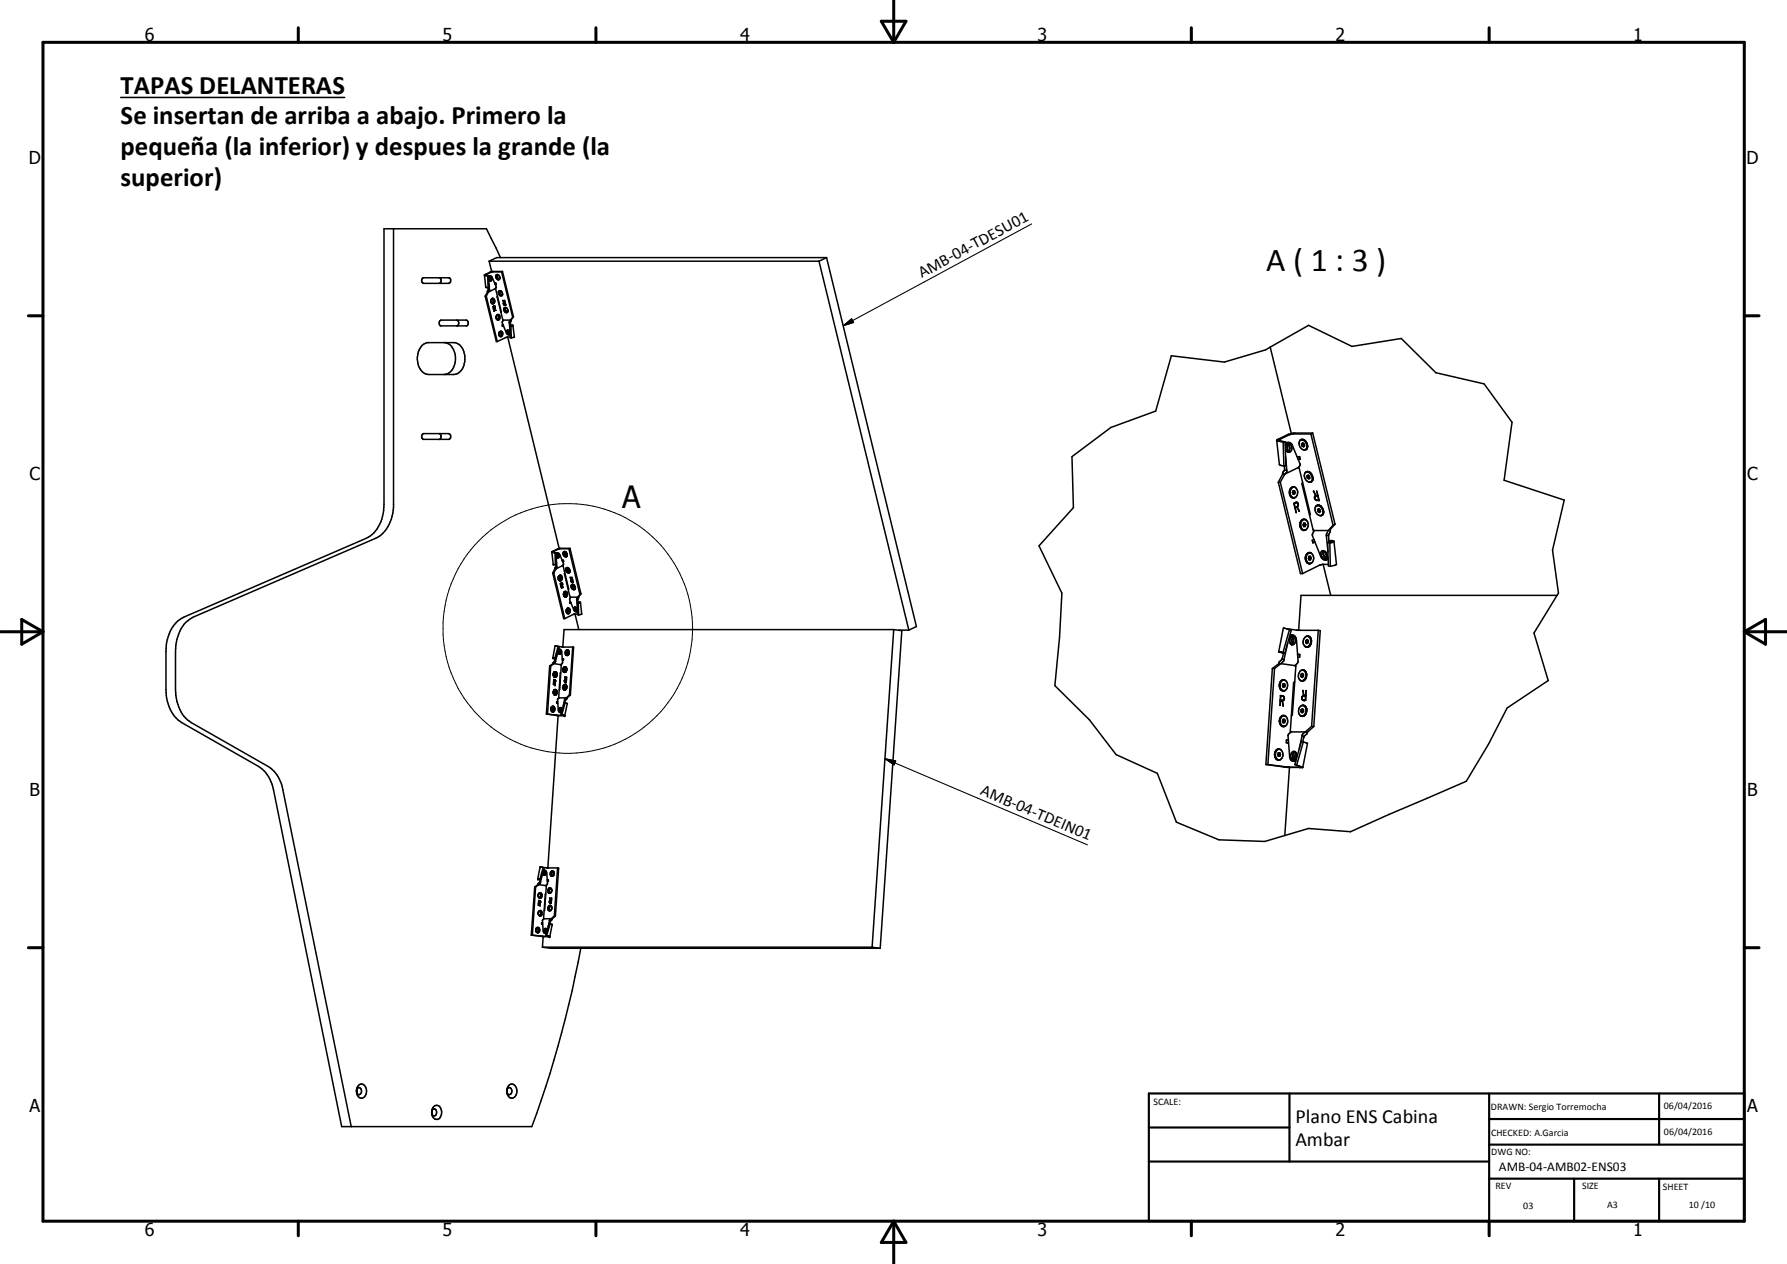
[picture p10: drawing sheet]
<svg xmlns="http://www.w3.org/2000/svg" width="420mm" height="297mm" viewBox="0 0 420 297" stroke-linecap="round" stroke-linejoin="round" font-family="sans-serif">
<defs><g id="words">
<text font-size="7.9" x="297.7" y="63.7">A ( 1 : 3 )</text>
<text font-size="7.2" x="146.2" y="119.4">A</text>
<g font-size="6.3">
<text x="28.4" y="22">TAPAS DELANTERAS</text>
<text x="28.4" y="29.2">Se insertan de arriba a abajo. Primero la</text>
<text x="28.4" y="36.4">pequeña (la inferior) y despues la grande (la</text>
<text x="28.4" y="43.6">superior)</text>
</g>
<g font-size="4.7">
<text x="304.6" y="263.9">Plano ENS Cabina</text>
<text x="304.6" y="269.3">Ambar</text>
</g>
<g font-size="4.2">
<text x="34" y="9.6">6</text>
<text x="104" y="9.6">5</text>
<text x="174" y="9.6">4</text>
<text x="244" y="9.6">3</text>
<text x="314" y="9.6">2</text>
<text x="384" y="9.6">1</text>
<text x="6.8" y="38.7">D</text>
<text x="410.6" y="38.7">D</text>
<text x="7" y="112.9">C</text>
<text x="410.8" y="112.9">C</text>
<text x="7" y="187.1">B</text>
<text x="410.8" y="187.1">B</text>
<text x="7" y="261.4">A</text>
<text x="410.8" y="261.4">A</text>
<text x="34" y="290.4">6</text>
<text x="104" y="290.4">5</text>
<text x="174" y="290.4">4</text>
<text x="244" y="290.4">3</text>
<text x="314" y="290.4">2</text>
<text x="384" y="290.4">1</text>
</g>
<g font-size="3.9">
<text x="216.7" y="65.4" transform="rotate(-28 216.7 65.4)">AMB-04-TDESU01</text>
<text x="230.3" y="186.6" transform="rotate(23 230.3 186.6)">AMB-04-TDEIN01</text>
</g>
<text font-size="3.1" x="352.4" y="275.2">AMB-04-AMB02-ENS03</text>
<g font-size="2.4">
<text x="271.2" y="259.7">SCALE:</text>
<text x="350.6" y="260.8">DRAWN: Sergio Torremocha</text>
<text x="391.2" y="260.6">06/04/2016</text>
<text x="350.6" y="267">CHECKED: A.Garcia</text>
<text x="391.2" y="266.7">06/04/2016</text>
<text x="350.6" y="271.4">DWG NO:</text>
<text x="351.6" y="279.3">REV</text>
<text x="372" y="279.4">SIZE</text>
<text x="391" y="279.6">SHEET</text>
<text x="358.1" y="284.1">03</text>
<text x="377.9" y="283.8">A3</text>
<text x="397.1" y="283.8">10 /10</text>
</g>
</g></defs>
<g fill="none" stroke="#000" stroke-width=".35">
<path d="M28.4 22.9h52.7M92.5 53.8v65.4a8.4 8.4 0 0 1-4.2 7.3l-42.9 18.5a8.4 8.4 0 0 0-4.1 8v9.1a9 9 0 0 0 3.6 7.7l18.2 10.3a7.9 7.9 0 0 1 3.4 5.4l16.1 79.3M99.3 65.4l6.3-.1 .3 .4v.5l-.4 .4h-5.9a.74 .74 0 0 1-.3-1.2zM103.4 65.3a.77 .77 0 0 1-.1 1.3M103.5 75.4l.2-.2h5.9a.77 .77 0 0 1 .2 1.4h-6.2l-.3-.4zM107.4 75.2a.77 .77 0 0 1 .1 1.4M113.9 64.6l.3 2.9M113.9 64.7l.2 .1M113.9 64.6h.1M113.9 64.6v.1M114.1 64.5h.2M114.1 64.5l-.1 .1"/>
<path d="M114.1 69.6h.2M114.1 69.6l2.6 10.7h.2M114.1 64.8l.6 .1M114.2 64.7l.7 .1M114.2 67.6h.6M114.2 67.5v.1M114.2 64.7l-.1 .1M114.3 64.5l-.1 .1M114.3 69.6l2.6 10.7M114.6 68.6l-.5 1M114.6 68.6h.2M114.7 64.9l.1 2.7"/>
<path d="M114.8 67.6v.5M114.8 68.6l-.5 1M114.8 68.1l-.2 .5M114.8 68.1h.3M114.9 64.9h.5l.3 .3 1 2.2-.3 .5M114.9 64.8l.1 2.8h-.2M114.9 64.8l-.2 .1M115 66.6l.1 1.5M115 61.4h77.6M115 61.4l.6 2.4M115.1 65.2v.7M115.1 68.1l-.3 .5"/>
<path d="M115.2 64.9l-.3 .3M115.2 65.1l.2 .2zM115.4 65.3l-.2 .7h.1M115.4 70.7v.2M115.4 70.9l.3 .3M115.4 70.7l.3-.6a.64 .64 0 0 1 .6 .7 .64 .64 0 0 1-.7 .6l-.2-.5M115.4 65.3v.5M115.8 70.3l.2 .5-.3 .4M115.8 70.3l.3 .3v.3l-.4 .3M115.8 70.3l-.3 .1-.1 .3M115.9 72.1h.1M115.9 72.1l.4-.2 .1 .2"/>
<path d="M115.9 72.1l.3 1M116 72.1l.1 .4M116 72.5h.1M116.1 72.6l.1 .5M116.1 71.9l-.1 .2M116.2 73.1h.1M116.2 72.5h.1M116.2 71.9l.2 .2M116.2 72.4h.1M116.3 72.4l-.2 .1M116.3 72.5l-.2 .1M116.3 72.5l.2 .4"/>
<path d="M116.3 72.4l.3 .5M116.3 66.6l.3-.1 .1 .4h-.3M116.4 72.4h-.1M116.4 72.1v.3M116.4 67.9h.1M116.4 67.9l-1.6 .7M116.5 67.7l1.4 5.6-.1 .1M116.5 72.9h.1M116.6 74.5l.3 .6M116.7 66.8h-.3M116.7 64.6a.73 .73 0 0 1 .8 .9l-.2 .2a.72 .72 0 0 1-.7-.4 .72 .72 0 0 1 .1-.7zM116.7 74.2l.3-.3h.3a.73 .73 0 0 1 .3 .7 .73 .73 0 0 1-.6 .6l-.3-.3-.1-.4"/>
<path d="M116.9 64.7h.4M116.9 64.7l.1 .6 .4 .2M116.9 74.1l.3 .4-.1 .4M116.9 74.1l-.3 .4M116.9 74.1l.4 .2v.2l-.1 .5M117 69.6l1.3 5.8M117 64.6a.47 .47 0 0 0-.1 .7 .47 .47 0 0 0 .6 .1v-.2M117.1 74.9l-.2 .2M117.2 75l-.3 .1M117.3 68.5v-.1a.64 .64 0 0 1 .8 .4 .64 .64 0 0 1-.3 .8l-.4-.3-.2-.6zM117.3 78.6a.49 .49 0 0 0 .6 .5 .49 .49 0 0 0 .3-.7l-.3-.5h-.4l-.2 .3v.5l.2 .3M117.5 68.5h.4"/>
<path d="M117.5 68.5l-.1 .5 .2 .2 .4 .1 .1-.3M117.5 68.5l.1 .5 .5 .3M117.6 68.4l-.1 .1M117.7 60.5l-3.3-6.7h-24.1v64.7a8.7 8.7 0 0 1-4.2 8l-42.9 18.5a7.9 7.9 0 0 0-4.1 6.6l-.1 10.5a9 9 0 0 0 3.7 7.7l18.1 10.3a8.1 8.1 0 0 1 3.5 5.4l16 79.3h44.7a256 256 0 0 0 11.6-42M117.7 78l-.4 .3M117.7 78l.3 .3v.4l-.5 .3M117.7 78a.57 .57 0 0 1-.2 1M117.9 63.9h-2.4l-1.2 .6M117.9 63.9l2.7 10.7M118.1 63.8a5.1 5.1 0 0 0-4 .7M118.1 63.8l2.6 10.7M118.1 63.8l-.2 .1"/>
<path d="M118.2 75.1l.1 .1M118.2 70.6l.3 .6zM118.3 76.3l-.2 .1v.3l.3-.1M118.3 75.2h1.7M118.3 75.2l-.2 .7 .9 2.3a.5 .5 0 0 0 .4 .5 .5 .5 0 0 0 .6-.3M118.4 76.5l-.3 .1M118.4 71.5l.1 .1M118.4 71.5l.1 .2M118.5 71.2l-.1 .3M118.5 71.2h.1M118.5 71.6l.1 .1M118.5 71.7h.4"/>
<path d="M118.6 71.2h-.2M118.7 71.2l.2 .4M118.7 71.2h-.3v.3M118.7 71.2l-.1-.6 .3 1.1M118.8 71.1l-.1 .1M118.8 72.4l-.2 .3 .2 .3 .2 .3h.3l.1-.2M118.8 72.4h.4M118.8 72.4l.1 .7 .4 .1M118.9 72.3l-.1 .1M119.3 77.9l.2 .4M119.4 79.2l12.1 49.7M119.4 77.6l-.1 .3"/>
<path d="M119.4 79.2l-2.5 1.1M119.4 79.2h.6M119.4 77.6l-.3 .2 .1 .4 .3 .3h.2l.1-.3M119.4 72.9l-.1 .5h-.5a.78 .78 0 0 1-.2-1.1h.4l.4 .6M119.4 77.6l.4 .6M119.5 78.3l.3 .1M119.6 77.7l.2 .5M119.7 75.9l.2 1.9M119.9 76.6h.5M119.9 76.6l.1 2.8h.2M119.9 76.6l.2 .1M120 75.2l-.3 .7"/>
<path d="M120 78.6l-.3 .1M120 75.7v.9M120 75.7l-.3 .2M120 76.5l.3 .1M120 76.4h.4M120.1 76.7l.1 2.7M120.2 75.1l-.2 .6M120.2 75.1l-.2 .1M120.4 76.4l.2 .1M120.4 76.4l-.2 .1M120.4 76.6l-.3 .1M120.6 74.6l-.6 .6"/>
<path d="M120.6 76.5l-.2 .1M120.6 76.5l.3 2.7M120.7 74.5l-.5 .6M120.7 74.5l-.1 .1M120.9 79.2l-.7 .2M120.9 79.2h.1M192.6 61.4l21.1 86.7M194.3 60.5l21.2 86.7-1.8 .9M194.3 60.5l-1.7 .9M194.3 60.5h-77.5l-1.8 .9M99.2 81.2l1.2-.7h6.6a3.2 3.2 0 0 1 2.3 3.1v1.4a3.2 3.2 0 0 1-2.6 3h-5.9a3.3 3.3 0 0 1-2.7-3.5 4.7 4.7 0 0 1 1.1-3.3zM104.8 80.5a4 4 0 0 1 2 5.4 2.83 2.83 0 0 1-2.4 2.1"/>
<path d="M298.7 81.6l-1.1 .6-9.7 2.9-12.5-1.5-3.7 13-10.5 3.9-9.2 6.8 .4 12-8.1 9 5.4 11.1-.6 10.3-1.1 11.4 8.1 8.1 6.3 8.1 9.7 4.4 4.5 11.5 10 4.2 10.8 .3 4.7-1.4M298.7 81.6l9-5.1 10.2 4.9 11.6-1.9 8.1 8.1 11.3 2.6 6.6 9-1.9 13.7 14.2 4.6-2.8 11.8 1.4 10.1-.3 .5M298.7 81.6l4.9 20.3M99.3 102l.3-.1h5.9l.4 .4v.6l-.3 .4h-6.1l-.4-.6zM103.3 101.9a.81 .81 0 0 1 .1 1.4M300.2 103.5l.6 5.7 1.1 .3M300.6 103.7l1.1 .2M300.6 103.2l-.4 .2 .4 .3M300.6 103.2h.4M300.6 113.3h.4M300.6 113.3l5.2 21.5h.5M301 103.2l-.2 .2 .3 .2"/>
<path d="M301 113.3l5.3 21.5M301.1 103.6l1.1 .2M301.1 103.6l-.5 .1M301.6 111.4l-1 1.9M301.6 111.4h.5M301.7 103.9l.2 5.6M302 109.5v1M302 110.5l-.4 .5v.4M302 110.5h.5M302.1 111.4l-1.1 1.9M302.2 103.8l.1 5.6-.4 .1M302.2 103.8l-.5 .1"/>
<path d="M302.2 104.7a.84 .84 0 0 1 .8-.7 .84 .84 0 0 1 .9 .6l1.8 4.5-.1 .4-.4 .4M302.3 107.4l.2 3.1M302.5 104.6l.2 .4-.2 1M302.5 110.5v.4l-.4 .5M302.8 104.4l.3 .2M302.8 104.4a.92 .92 0 0 1 .9 .5 .92 .92 0 0 1-.1 1.1l-.5 .3h-.3M302.8 104.4a1.17 1.17 0 0 0 0 1.9M302.9 106.1l-.1 .1M303 106.2l-.2 .1M303.1 104.6l.1 .5M303.1 104l-.9 .1M303.1 104.6l.2 .7-.2 .5"/>
<path d="M303.2 115.4v.6M303.2 115.9l.3 .8M303.2 105.5l-.3 .6M303.3 114.9l-.1 .7M303.4 114.9l-.2 .4M303.9 114.4l-.6 .5M303.9 114.4l.5 .1M303.9 114.5h.5M303.9 114.5l-.5 .4M304 114.5a1.42 1.42 0 0 0 .1 2.5M304.1 115.3l-.2 .4 .2 .4M304.1 115.3h.3l.2 .4"/>
<path d="M304.1 115.3l.1 .4M304.2 115.7l-.1 .4M304.2 115.7h.4M304.2 118.4h.1M304.3 118.4l.2 .9M304.4 114.5a1.31 1.31 0 0 1 .7 1.4 1.31 1.31 0 0 1-1.2 1.1l-.5-.4-.2-.5M304.4 119.3h.1M304.5 119.3l.3 1.1M304.5 119.3l.4-.1 .6 .9M304.6 115.7l-.2 .4h-.3M304.6 118.1h.4l.2 .6-.1 .3-.6 .3M304.6 116.8l-.4 .3-.6-.2"/>
<path d="M304.7 118.1l-.4 .3M304.7 119.1v.1M304.7 118l.1 .1M305 107.4l.6-.1 .1 .6h-.4M305 119.1l-.3 .1M305 119.1l.5 1M305 119.1a.59 .59 0 0 0 .3-.6 .59 .59 0 0 0-.6-.5l-.5 .3 .5 2.1M305.2 109.9l.3 .1M305.2 109.9l-3.1 1.5M305.4 109.7l2.7 11.2-.2 .2M305.6 103.6l.2-.3a.97 .97 0 0 1 1.1 .3M305.6 103.5a1.29 1.29 0 0 1 1.5 .5 1.29 1.29 0 0 1-.1 1.6 1.3 1.3 0 0 1-1.3-.4 1.3 1.3 0 0 1-.2-1.4z"/>
<path d="M305.7 107.7l-.5 .2M306 104.3l.4-.2 .1 .5M306 104.3l.1 .5M306 104.3l.3-.2 .3 .2 .1 .5M306.1 104.8l.4 .2 .2-.2M306.1 103.3l-.3 .1M306.3 113.4l-.2 .3 2.8 11.3M306.4 103.3l.6 .4 .4 .9M306.5 104.6l-.4 .2M306.5 104.6l.2 .2M307.1 111l.6-.1 .3 .1M307.2 111.9l.4-.2 .1 .5"/>
<path d="M307.2 111.9l.2 .5M307.2 111.9l.3-.2 .4 .2 .1 .5M307.4 112.4l.4 .2 .2-.2M307.4 104.6l.1 .3M307.4 104.6l-.1 .9-.7 .2M307.4 105.1l-.2 .4-.3 .2M307.7 112.2l-.3 .2M307.7 112.2l.3 .1M308 111a.93 .93 0 0 0-1.2 .2 .93 .93 0 0 0 .1 1.3 .95 .95 0 0 0 1.5 .5 1.41 1.41 0 0 0-1.4-2l-.1 .1M308 111a1.43 1.43 0 0 1 .2 2.3h-.4M308 111l.2 .2M308.2 102h-4.6l-2.6 1.2"/>
<path d="M308.2 102l5.2 21.4M308.6 101.8h-4.5l-1.5 .4-2 1M308.6 101.8l5.3 21.4M308.6 101.8l-.4 .2M308.7 112.6l-.5 .6M309.3 116.6l-.2 .5 .2 .3 .8 .1M309.4 116.5h.5M309.4 116.5l-.5-1.1 .5 1.1M309.4 116.5l-.1 .1M309.4 118.9a1.43 1.43 0 0 0 1.2 2.3l.2-.2M309.5 116.5l-.2 .1M309.5 118.9a1.4 1.4 0 0 1 1.3 .7 1.4 1.4 0 0 1 0 1.4"/>
<path d="M309.6 115.4h.1M309.6 115.4l.2 1.1M309.6 118.9l.6-.2 .3 .2M309.6 115.4l.6 2.2-.8-.1a.66 .66 0 0 1-.3-.9l.3-.1M309.8 119.8l.3-.2 .1 .5M309.8 119.8l.1 .4M309.8 119.8l.2-.3 .3 .3 .2 .4M309.8 116.6l.3 .9M309.9 116.6h-.6M310.1 117.5h.1M310.5 118.9l-.6-.2-.5 .3M310.5 118.9l.2 .2"/>
<path d="M310.5 118.9a1.76 1.76 0 0 1 .7 1.4M129.7 129.7v.1M129.7 129.7l.4 2.9 .5 .2M129.7 129.8h.3M129.8 129.8h.1M130 129.8l.5 .2M130 129.6h.2M130 134.7h.2M130 134.7l2.5 10.7h.3M130.2 129.6v.2M130.2 129.8l.6 .1M130.2 129.8h-.2"/>
<path d="M130.2 134.7l2.6 10.7M130.5 133.7l-.5 1M130.5 133.7h.2M130.5 130l.1 2.8M130.6 133.2l-.1 .5M130.6 132.7v.5M130.6 133.2h.3M130.7 133.7l-.5 1M130.8 129.9v2.8l-.2 .1M130.8 129.9l-.3 .1M130.8 130h.5l.3 .3 .9 2.2-.3 .4M130.8 131.7l.1 1.5"/>
<path d="M130.9 130.3l.2-.2 .4 .2v.5l-.4 .3M130.9 130.9l.2 .2M130.9 130.3v.6M130.9 130.3v.7M130.9 133.2l-.2 .5M131.1 130.3v-.1l.1 .2M131.1 130l-.3 .3M131.2 130.3l.1 .5-.2 .3M131.2 130.4l.1 .2M131.3 130.7l-.2 .3M131.3 136.1v.2M131.3 136.3v-.7l.5-.4 .2 .1 .2 .5-.2 .6"/>
<path d="M131.3 136.3l.2 .1M131.4 136.4l.3 .1 .3-.1M131.5 135.3l-.2 .1M131.5 135.3l-.2 .7 .4 .4M131.7 135.6l.2 .2M131.7 135.2l.3 .1M131.7 135.6v.5l.2-.3M131.7 135.6l.1 .2M131.7 135.2l-.2 .1M131.8 137.2l.1 .4M131.8 137.2l.2-.2 .2 .2M131.8 137.1l.2 1.1-.1-.5 .2-.2"/>
<path d="M131.8 135.8l-.1 .2M131.8 135.8h.1M131.9 137.6h.1M132 137l.2 .1M132 136.4h-.4M132 137.5h.2M132.2 131.7h.2l.1 .3h-.2M132.2 137.5l.2 .5zM132.2 137.5l-.3 .1M132.2 137.2v.3M132.2 137.3v.2M132.2 137.1l.1 .1"/>
<path d="M132.2 132.9l.2 .1M132.2 132.9l-1.5 .8M132.4 132.8l1.2 5.8M132.4 129.8l.2-.1a.7 .7 0 0 1 .6 .4 .7 .7 0 0 1-.1 .7h.1a.73 .73 0 0 1-.8-1zM132.5 131.9h-.3M132.5 139.4l.1 .7 .2 .2 .4-.1M132.5 139.9l.3 .4 .4-.1M132.6 129.7h.4M132.7 130.1l.1-.1 .1 .3M132.7 130.1v.2M132.7 130.1h.3v.2M132.7 139.1a.75 .75 0 0 0 .2 1.2"/>
<path d="M132.7 130.3l.2 .2 .1-.2M132.8 134.7l-.1 .1 1.4 5.7M132.9 130.3h-.2M132.9 130.3h.1M132.9 129.7l-.3-.1-.2 .2M132.9 139.4l.3 .2M132.9 139.4v.5h.2l.1-.3M132.9 139.4l.1 .2M132.9 139h.1M133 129.7l.1 .1M133 139.6l-.1 .2M133 139.6h.2"/>
<path d="M133 139l.4 .4-.2 .8M133 139l-.3 .1-.2 .3M133 129.7l.4 .5-.1 .5M133.1 133.5l.5-.1 .2 .2a.67 .67 0 0 1 0 1 .74 .74 0 0 1-.7-.3 .74 .74 0 0 1 0-.8zM133.1 133.5l.3-.1 .4 .3M133.2 139.1l-.4-.1-.3 .4M133.3 130.7l-.1 .1M133.3 133.9h.2v.2M133.3 133.9v.3M133.3 133.9h.3v.3M133.3 130.7l-.3 .2M133.3 134.2l.2 .1 .1-.1"/>
<path d="M133.4 133.4l-.2 .1M133.4 130.5l-.1 .2M133.5 134.1l-.2 .1M133.5 134.1h.1M133.5 133.4l.1 .1M133.6 134.1v.1M133.8 128.9a4.5 4.5 0 0 0-3.6 .7M133.8 128.9l2.5 10.8M133.8 133.7l.1 .5-.1 .3M134 128.9h-2.6l-1.7 .8M134 128.9l2.6 10.7M134 128.9h-.2"/>
<path d="M134 134.2l-.1 .3-.3 .1M134.1 135.7h.1M134.1 135.7l.2 .5M134.1 135.7l.3 .5M134.3 136.6l.4 .1M134.3 136.2h.3M134.3 136.2l-.1 .2M134.3 136.2v.1M134.4 136.3h-.1M134.5 135.7l.2 1.1-.4-.1-.1-.4 .2-.1M134.5 137.4l-.1 .1M134.6 136.3l.1 .4"/>
<path d="M134.6 138.1l.2 .1 .1-.1M134.6 137.4l.4 .3 .1 .7M134.7 137.3a.75 .75 0 0 1 .4 1.3 .74 .74 0 0 1-.7-.4 .74 .74 0 0 1 0-.8M134.7 137.3l-.3 .1M134.7 137.8l.2 .3M134.7 137.3l-.2 .1M134.7 137.8l.1 .2M134.7 137.8h-.2l.1 .3M134.8 137.4l.1 .1M134.8 138l-.2 .1M134.8 138l.1 .1M135 138.5l-.1 .1"/>
<path d="M135.1 138.4l-.1 .2M135.2 138.4l-.1 .1M135.3 138l-.1 .3M136.3 139.7l-.5 .6M136.6 139.6l-.6 .6M136.6 139.6l-.3 .1M304.7 120.4h.1M305.4 120.1h.1M305.6 123.4l.1 .3M305.7 123.9l.1 .2M305.8 122.7l-.2 .5M305.9 124.2l.1 .1"/>
<path d="M306 122.3l-.1 .2M306.1 122.2a1.37 1.37 0 0 0-.5 1.4 1.37 1.37 0 0 0 1.1 1l.4-.1M306.1 122.2a1.14 1.14 0 0 1 1.3 .3 1.14 1.14 0 0 1 .1 1.3l-.5 .7h-.9M306.1 122.2l.8-.1 .2 .1M306.5 122.9l-.1 .4 .1 .4M306.5 122.9h.4l.1 .4M306.5 122.9l.2 .4M306.5 122.1a1.43 1.43 0 0 0 .1 2.5M306.7 123.3l-.2 .4M306.7 123.3h.3M307 123.3l-.1 .4h-.4M307.2 132.2l.6 .3 .6-.2"/>
<path d="M307.6 129.9a1.37 1.37 0 0 0-.7 1.3 1.37 1.37 0 0 0 .9 1.2 1.33 1.33 0 0 0 1.1-1.1 1.33 1.33 0 0 0-.7-1.4M307.6 129.9l-.4 .3a1.5 1.5 0 0 0-.1 1.8M307.6 129.9h.6M307.8 130.8l.2 .4M307.8 129.9a1.43 1.43 0 0 0 .1 2.5M308 131.2l-.2 .4M308 131.2h.3M308.2 129.9l.2 .1M308.3 131.2l-.2 .4h-.3M308.3 131.2l-.2-.5h-.3l-.2 .5 .2 .4M308.7 124.5l.3 .2M308.9 126.8l-.4 .2 .2 .6 .4-.2"/>
<path d="M309 124.7h3.3M309 124.7l-.4 1.1 1.9 4.8 .6 .8 .8 .2M309.1 127.3l-.5 .1M309.9 120.2l.3 .2 .3-.2M310.2 120.1l-.3 .1M310.2 120.1l.3 .1M310.8 121l-.1 .1M311.1 129.4a1.22 1.22 0 0 0 .8 1.7 1.19 1.19 0 0 1-.7-1.7M311.1 132.6l1.8 7.3M311.2 129.4a.82 .82 0 0 0-.7 .7 .82 .82 0 0 0 .4 .8 .64 .64 0 0 0 1 .2 .64 .64 0 0 0 0-.9l-.3-.6M311.2 129.4l.4 .2M311.2 120.1v.2"/>
<path d="M311.2 120.5l-.4 .5M311.2 120.3v.3M311.2 120.3l-.1 .6-.8 .3M311.5 129.6l.1 .6 .5 .5M311.9 125.9l.3 3.9M312.2 127.5l.1 5.5 .5 .1M312.2 127.5l.5 .1M312.2 131.1l-.3 .5M312.2 131.4l-.3 .2M312.3 132.6h-1.5l-.6 .2-3.9 2M312.3 124.7l-.4 .6v.6M312.4 125.7l.1 1.7"/>
<path d="M312.4 125.7l-.5 .2M312.5 127.3h.5M312.5 127h.7M312.7 127.6l.1 5.5M312.7 124.5v.6l-.3 .6M312.7 124.5l-.4 .2M312.7 127.3l.6 .2M312.7 127.3l-.5 .2M312.9 127.3h-.2M312.9 127.3h.1M313.2 127l.4 .2M313.2 127l-.5 .3"/>
<path d="M313.3 127.5l-.6 .1M313.4 123.4l-1.1 1.3M313.6 127.2l.6 5.4-1.4 .5M313.6 127.2l-.3 .3M313.9 123.2l-1.2 1.3M313.9 123.2l-.5 .2M366.1 139.9h-60.2l-.6 8.2M366.1 139.9l-5.4 8.9 3.3 11.1-9.6 6.5-4.4 8.5-5.2 8.7-27.3 11.9-9.8-.8-5.6 1.6M129.2 156.5h.3M129.2 156.5l-.7 11.3M129.5 156.5l-.8 11.3M130 156l-.8 .5"/>
<path d="M130 154.6h.1M130 156h.2M130 154.6h.2M130.2 154.6h.1M130.2 154.6l.3 .1M130.2 159.8h.1M130.2 159.7l.4 .2M130.2 159.7l.3 .1M130.2 159.7l-.1 1.2M130.2 154.6l.2 .1M130.2 159.8v.4M130.2 159.8l.4 .1"/>
<path d="M130.2 156l-.7 .5M130.2 156l1.7 .2M130.3 154.6l.1 .1M130.3 155.4l-.3 .6M130.3 155.4h.3M130.4 157.9a.81 .81 0 0 0 0 1.2M130.4 157.9a.66 .66 0 0 1 .6 .5 .66 .66 0 0 1-.4 .7h-.2M130.4 157.9l-.3 .3M130.4 154.7h.3M130.4 159.1h.1M130.5 154.7h.2M130.5 157.9l-.4 .6 .3 .6"/>
<path d="M130.5 158.3l.1 .2M130.5 154.7l-.2 .7M130.6 159.9v.1M130.6 158.5l-.1 .2M130.6 158.5h.2M130.6 159.9l-.1 .4h-.3M130.6 155.4l-.4 .6M130.7 157.9h.1M130.8 159l-.4 .1M130.8 158.5l-.3 .2M130.8 158.5l-.3-.2v.4M130.9 151.8l1.5 .3h2.5l-.8 11.3"/>
<path d="M131.1 153.5l-.5 1.9M131.2 151.9l-.7-.1-.5 2.8M131.2 151.9l.3 .1-.8 2.7M131.2 151.9l-.7 2.8M131.3 152.6h.3M131.3 152.9l.2 .3-.2 .4M131.5 152.8l.2 .3M131.5 152.8a.45 .45 0 0 1 .4 .5 .45 .45 0 0 1-.5 .4l-.1-.8M131.5 152.8l-.2 .1M131.5 152.8l.1 .2M131.6 152.6l.4 .2 .1 .4 .2 2.5-.4 .5M131.6 152.6l-.3 .2"/>
<path d="M131.6 153l.1 .3M131.7 153.1l-.2 .6 .2-.3M131.9 158.1l-.2 .1-.4 5.9M131.9 156.2l.1 .1M132 156.1l-.4 5.9-.1 .1M132.5 154.9h-.3h.3l-.1 .3h-.2M132.5 157.9l.4 .1M132.6 157.5h.1M132.6 157.2l.2 .1M132.6 157.2v.3M132.6 157.2l.1-.1 .2 .1-.2 .4-.1-.1M132.7 158h.2"/>
<path d="M132.7 159.8l.2 .5M132.7 159.8v.3l.2 .1M132.7 156.7l-.1 .1M132.7 157.5h.1M132.8 159.1l.1 .6zM132.8 157.3l-.1 .2M132.8 156.7l.2 .1M132.8 159.8h.4M132.8 159.7l-.1 .1M132.9 157.2l-.1 .1M132.9 159.7l-.2 .1M132.9 156.8l.2 .2a.75 .75 0 0 1-.4 1l-.2-.1"/>
<path d="M132.9 159.7h.1M133 159.7h.1M133 159.7l-.1 .1M133.1 159.8v.4h-.2M133.2 159.1h.1M133.2 153.2v.3M133.2 159.1v.6h-.3M133.2 152.8h.4M133.2 153.2l.1 .1M133.2 153.5h.1M133.2 153.2l.1-.1 .2 .1-.2 .4-.1-.1M133.2 157.6l-.3 .4"/>
<path d="M133.2 159.1l-.1 1.2h-.2M133.3 157.5l-.1-.5-.2-.3h-.3l-.3 .2a.72 .72 0 0 0 .1 1M133.3 157.5l-.1 .2M133.3 157.5l-.4 .5M133.3 153.3v.2M133.3 153.5h.1M133.4 143l-.2 .7 .3 .4M133.4 153.2l-.1 .1M133.5 152.8h.1M133.5 143h-.2l-.2 .5 .3 .6M133.5 152.8a.63 .63 0 0 0-.7 .4 .63 .63 0 0 0 .4 .8M133.5 152.8l.3 .4"/>
<path d="M133.6 143.3v.5M133.6 143.3h.2v.3M133.6 143.4v.2M133.6 144.2h.1M133.6 142.9h.1M133.6 152.8l.2 .7M133.6 142.9a.65 .65 0 0 1 .5 .7 .65 .65 0 0 1-.8 .5v-.1M133.6 142.9l-.3 .2M133.6 152.8l.2 .4M133.6 143.6v.2M133.6 143.6h.2M133.6 142.9l.2 .1"/>
<path d="M133.6 142.9l-.2 .1M133.8 153.2l-.2 .6-.4 .2M133.8 153.5l-.2 .5h-.4M133.8 153.5l-.4 .6-.2-.1M133.8 143.6v.2h-.2M134 140.2l.2 .1M134.1 141.4l-.2 .1 .1 .3 .2-.2M134.2 140.3h1.6M134.2 140.3l-.3 .7 1 2.4 .3 .3 .4 .1M134.2 141.6l-.2 .1M134.7 152.1l-.8 11.2M135 142.7h.4a.57 .57 0 0 1 .1 .9l-.6-.4z"/>
<path d="M135.2 144.3l.9 3.7M135.2 143.1l.4 .4h-.1M135.2 142.8v.3M135.2 142.7v.4M135.3 143.3l.1 .1M135.4 142.7l.3 .6M135.6 141l.2 1.9M135.8 141.7v2.7l.2 .1M135.8 141.7l.2 .1M135.8 143.5l-.2 .3M135.8 143.7l-.2 .1M135.8 144.3l-.9 .1-2.1 1"/>
<path d="M135.8 140.3l-.2 .7M135.8 140.8l.1 .9M135.8 140.8l-.2 .2M135.9 141.5l.6 .1M135.9 141.6h.2M136 141.8v2.7M136 140.2l-.2 .6M136 140.2l-.2 .1M136 141.6h.1M136 141.6l.3 .1M136 141.6l-.2 .1M136.3 141.5l-.3 .1"/>
<path d="M136.3 141.7l-.3 .1M136.5 141.6l.3 2.7-.8 .2M136.5 141.6l-.2 .1M210.1 148l1.9 .2-5 74.6M210.1 148l-5 74.6M210.1 148h-77.5l-.3 4M211.3 148.1h2.4M299.2 157.1h.5M299.2 157.1l-1.6 22.6M299.7 157.1l-1.6 22.6M300.6 153.2h.4M300.7 156h.4"/>
<path d="M300.7 156l-1.5 1.1M300.7 153.2l.6 .1M300.7 153.2h-.1M301 153.2l.3 .1M301 153.2l.7 .1M301.1 153.3h.3M301.1 156l-1.4 1.1M301.1 156l3.3 .4M301.2 153.3l.2 .1M301.3 153.3l.2 .1M301.4 154.9l-.6 .6-.1 .5M301.4 154.9h.5"/>
<path d="M301.4 153.4h.1M301.5 153.4l.6 .1M301.7 153.3l.4 .2M301.8 153.5l-.4 1.4M301.9 159.8a1.34 1.34 0 0 0-.9 1.2 1.34 1.34 0 0 0 .8 1.3M301.9 154.9l-.1 .5-.7 .6M302.2 159.9a.94 .94 0 0 0-1 .1 .94 .94 0 0 0-.4 1M302.5 147.7l2.8 .4h4.7M302.8 151.1l-.9 3.8M303.2 148l-1.5-.4-1.1 5.6M303.2 148l.4 .1-1.5 5.4M303.2 148l-1.5 5.3"/>
<path d="M303.3 149.2h.8l.3 .3 .4 .9 .4 5-.2 .5-.6 .5M303.4 149.9l.2 .5-.2 .9M303.6 149.6a.93 .93 0 0 1 1 .6 .93 .93 0 0 1-.3 1.1 .74 .74 0 0 1-.9 0 .74 .74 0 0 1-.2-.9zM303.6 149.6a1.13 1.13 0 0 1 0 1.9M303.7 149.2l-.5 .4M303.8 149.7a1.2 1.2 0 0 1-.2 1.8M304.4 156.4l.3 .2M304.7 156.2l-.8 11.8-.3 .3M305.6 153.8h-.5h.5v.6h-.5M305.6 159.8l.4 .2M305.8 159h.4M305.9 158.5h.3"/>
<path d="M305.9 158.5l-.1 .5M305.9 158.5l.3-.3 .3 .3-.1 .5-.3 .2-.3-.2M306.1 157.5h.4M306.2 158.5v.5M306.2 159l.1 .1M306.4 157.5h.1M306.4 158.4l-.2 .1M306.5 157.5a1.38 1.38 0 0 1 .5 1.4 1.38 1.38 0 0 1-1 1.1M306.5 157.5l.4 .1M306.7 159.9l-.8 .1M306.7 151.8l.8 .2M306.9 157.6a1.1 1.1 0 0 0-1.2 .1 1.1 1.1 0 0 0-.4 1.2l.2 .7 .4 .4"/>
<path d="M306.9 157.6l.3 1.1M306.9 157.6l.2 .4M307 151h.3M307 159.5l-.1 .2M307 150.5l.4 .1M307 150.5v.5M307 150.5l.3-.2 .3 .2v.5l-.4 .3-.2-.3M307.1 149.6l.6-.1 .4 .4M307.1 158.1l.1 .5-.2 .8M307.2 159l-.1 .3a.93 .93 0 0 1-1.1 .7M307.3 151l.1 .1M307.4 150.6l-.1 .4"/>
<path d="M307.4 149.5l.2 .1M307.5 152h-.3M307.5 150.5l-.1 .1M307.6 149.5a1.33 1.33 0 0 0-1.2 1.2 1.33 1.33 0 0 0 .9 1.4 .91 .91 0 0 0 .9-.7M307.6 149.5l.5 .4M307.8 149.6a1.55 1.55 0 0 1-.3 2.4M308.1 149.9l.2 .7M308.2 150l.1 .2M308.3 151.1l-.1 .2M308.3 150.5a1.25 1.25 0 0 1-.8 1.5M310 148.1l-1.6 22.6M310 148.1l.4 .1-1.5 22.5"/>
<path d="M128.5 167.8h.2M128.7 167.8l2.4 .3M129.6 167l.2 .3M129.6 166.2l-.1 .3 .1 .5M129.6 166.2l.2-.2a.67 .67 0 0 1 .7 .5 .67 .67 0 0 1-.4 .8M129.8 167.3h.3M129.8 167.3h.2M129.9 166l-.3 .4v.4l.4 .5M130 166.4l.2 .2-.1 .3h-.1zM130 166.5v.1M130 166.6v.2M130 166.6h.2"/>
<path d="M130.1 162.8l.4 .6M130.1 162.8l.1 .4 .5 .1M130.1 160.9h.1M130.1 162.4v.4M130.1 162.4l.1-.2a.43 .43 0 0 1 .8 .1v.6l-.3 .4M130.2 160.2h.1M130.2 166h-.4l-.2 .2M130.2 160.2l.3 .1M130.2 167.2l-.1 .1M130.3 162.1l-.2 .3M130.4 160.3h-.2v.6M130.4 160.3l.1 .6v-.6"/>
<path d="M130.5 160.3h-.1M130.5 162.5v.4M130.5 162.5l.3 .2M130.5 162.5l.1 .2M130.5 162.1h-.1M130.6 162.7l-.1 .2M130.6 162.7h.2M130.6 160.1v.1M130.7 163.3l-.2 .1M130.7 162.1h-.1a.7 .7 0 0 0-.4 .6 .7 .7 0 0 0 .3 .6M130.8 162.7l-.3 .2M130.9 165h.2"/>
<path d="M131.1 165l-.2-.1v.4h.2M131.2 168.1l-2.4 35.9M131.3 163.9l.2 .1M131.5 164h1.8M131.5 164l-.4 .5 .2 2.4v.3l.4 .2M131.6 166.6l.2 .7M131.6 167.4h.4M131.6 166.8l.2 .5M131.9 167.8l.6 .3M131.9 167.8l.2 .1M131.9 166.3l-.3 .3M131.9 166.3l-.4 .1a.6 .6 0 0 0 .1 .9h.2"/>
<path d="M131.9 166.3l-.3 .4M131.9 166.3l.2 .3-.1 .5M132 167.1l-.2 .2M132 166.5l-.1 .6M132 167.3l-.3 .1M132.1 167.9l.5 .2M132.5 168.1h.1M132.5 168.1h-.1M132.6 160.9h.4M132.6 168.1h.1M132.6 161.4h.2M132.6 161.4v.2"/>
<path d="M132.6 161.6h.2M132.6 161.4l.2-.2 .1 .2M132.7 164.5h.3M132.7 164.5l-.3 1.5M132.8 161.4v.2M132.8 161.6v.1M132.8 160.9h.2M132.8 160.9a.65 .65 0 0 1 .4 .7 .65 .65 0 0 1-.6 .5M132.8 160.9a.68 .68 0 0 0-.5 .5 .68 .68 0 0 0 .3 .7M132.9 165.1l.4 .2M132.9 165.1h-.2l-.8 2.7M132.9 165.1l-.8 2.8"/>
<path d="M132.9 160.2v.1M132.9 161.3l-.1 .1M132.9 161.4l-.2 .3-.1-.1M133 164.5l-.2 .6M133 162.1h-.3M133 160.9l.3 .6-.2 .5M133 160.9l.3 .4M133.1 162l-.1 .1M133.1 162l-.2 .2-.3-.1M133.3 165.3l.1 .1-.6 2.7h-2l-2.3-.3M133.3 164l-.3 .5M133.9 163.3l-1.1 1-.1 .2"/>
<path d="M133.9 163.3l.2 .1M134.1 163.4l-.8 .6M297.6 179.7l5.1 .6h3.6M297.6 179.7h.5M298.1 179.7l5 .6h2.5l-.1-.2M300.2 176.1l-.2 .2a1.75 1.75 0 0 0 0 2.1M300.2 176.2a1.46 1.46 0 0 0 0 2.3M300.6 176l-.4 .1M300.6 176h.2M300.6 176.1l-.4 .1M300.6 176.9l-.2 .4 .2 .4M300.6 176.9h.3l.2 .4"/>
<path d="M300.6 176.9l.2 .4M300.8 176l.3 .2M300.8 176.1a1.33 1.33 0 0 0-1 1.2 1.33 1.33 0 0 0 .8 1.3M300.8 177.3l-.2 .4M300.8 177.3h.3M300.8 161.2l.1 .5M300.9 165.7l.1 .1M300.9 176.1l.2 .1M301 161.8l.1 .3M301 164.6h.1M301 170.2l.3 .4M301.1 163.6h.1"/>
<path d="M301.1 164.5l.4 .1M301.1 164.6l-.1 1.2M301.1 164.6l.4 .1M301.1 163.4l.5 .1a.61 .61 0 0 1 .4 .7 .61 .61 0 0 1-.5 .5M301.1 163.5l.5 .1M301.1 163.4l-.2 2.3M301.1 177.3l-.2 .4h-.3M301.1 160.1a1.02 1.02 0 0 1 1.3-.1 1.02 1.02 0 0 1 .3 1.3 .96 .96 0 0 1-.9 1.1 .96 .96 0 0 1-1-1.1v-.5zM301.1 163.6v.9M301.1 163.6h.5M301.1 178.4l-.3 .2-.6-.1M301.1 162.1l.4 .2h.7"/>
<path d="M301.1 176.2a1.31 1.31 0 0 1 .5 1.5 1.31 1.31 0 0 1-1.2 .9l-.2-.1M301.5 164.7l.2 1.2-.2-1.2M301.6 164.6l-.2 .1M301.6 163.6l.3 .3v.5l-.2 .2-.6-.1M301.7 169l-.2 .5 .2 .3M301.7 169h.3l.2 .5M301.7 160.7l.1 .4M301.7 169l.2 .5M301.7 168.2a1.42 1.42 0 0 0 .1 2.5M301.7 160.7l-.2 .4 .2 .4M301.7 160.7h.3l.2 .4M301.8 161.1l-.1 .4"/>
<path d="M301.8 161.1h.4M301.9 169.5l-.2 .3M301.9 169.5h.3M302.1 168.2a1.25 1.25 0 0 0-1.2 1.9M302.1 168.2a1.18 1.18 0 0 0-1.2 .5 1.18 1.18 0 0 0 0 1.3l.3 .5a.72 .72 0 0 0 1.1 .1M302.1 168.2l.2 .1M302.1 168.2a1.27 1.27 0 0 1 .7 1.5 1.27 1.27 0 0 1-1.4 .9M302.2 169.5l-.2 .3h-.3M302.2 161.1l-.2 .4h-.3M302.5 173.9h.4M302.5 173.9l-.1 .6 .6 .1M302.5 173.9l.4 .1"/>
<path d="M303.4 171.8l.2 .2M303.6 172h3.3M303.6 172l-.8 .8 .4 5a.84 .84 0 0 0 .5 1 .84 .84 0 0 0 1-.3M304 178.9h.6M304.1 177.1v.2a.97 .97 0 0 0 .2 1.2M304.2 176.9l-.2 .4-.1 .7 .4 .5M304.4 160.2l-.2 .2-.9 11.8M304.4 179.7l1.1 .4M304.4 179.7l.5 .1M304.5 176.7l-.3 .2M304.6 176.7l-.2 .1M304.6 178.3l-.3 .2"/>
<path d="M304.7 177l-.3 .7 .2 .6M304.7 177a.7 .7 0 0 0-.8-.3 .7 .7 0 0 0-.4 .8l.2 .9 .3 .2 .3-.1M304.7 177l.2 .6-.3 .7M304.9 179.8l1 .4M305.6 168.1l.2 .1M305.9 166.8h.4M305.9 166.8v.5M305.9 167.3h.3M305.9 166.8l.3-.3 .3 .3v.5l-.4 .2-.2-.2M306.1 165.8a1.41 1.41 0 0 0-.8 1.3 1.41 1.41 0 0 0 .9 1.3 .91 .91 0 0 0 .9-.7M306.1 172.9l.6 .1M306.1 172.9l-.6 3.1"/>
<path d="M306.2 167.3l.1 .1M306.3 166.8l-.1 .5M306.3 162.3h.1M306.3 162.3l.3 1.1M306.3 162.3l.2 1.1M306.3 165.8a1.35 1.35 0 0 1 .8 1.3 1.35 1.35 0 0 1-1 1.2M306.4 165.7l-.3 .1M306.4 164.5h.6M306.4 164.5l.1 .1M306.4 174.3l1 .4-1.1 5.6M306.4 174.3l-.4-.1-1.6 5.5M306.4 174.3l-1.5 5.5"/>
<path d="M306.4 164.5l-.3-.2 .1-.6 .3-.2h.5l-.1 1M306.4 166.8h-.1M306.5 165.8l.4 .1M306.5 165.7l-.4 .1M306.5 165.7l.4 .2M306.7 173l-.4 1.3M306.7 163.4l-.1 .1M306.9 165.9l.3 .9M306.9 172l.5 .1M306.9 172l-.6 .5-.2 .4M306.9 165.9a1.33 1.33 0 0 1 .4 1.5 1.33 1.33 0 0 1-1.3 .9M307 162.3v2.3h-.6a.64 .64 0 0 1 0-1.2h.6z"/>
<path d="M307.2 167.3l-.1 .3M307.4 172.1l-.2 .4-.5 .5M308.4 170.7l-1.5 1.3M308.4 170.7h.5M308.9 170.7l-1.5 1.4M303.2 180.3l-1.1 16M305.5 180.1l.4 .1M305.5 180.3h.1M305.9 180.2l.4 .1M124.9 219.8l2.6 .2M125.7 208.4h.2M125.7 208.4l-.8 11.4"/>
<path d="M125.9 208.4l-.7 11.4h-.3M126 218.5l.3-.4 .3 .2 .1 .3-.3 .5-.4-.5M126.2 218l.2-.1a.67 .67 0 0 1 .5 .7 .67 .67 0 0 1-.5 .6 .75 .75 0 0 1-.2-1.2zM126.3 218.1a.58 .58 0 0 1 0 1M126.4 207.9l-.7 .5M126.4 207.9h.3M126.5 210.4l.3-.5 .4 .2v.6l-.3 .2a.53 .53 0 0 1-.4-.8 .53 .53 0 0 1 1 .2v.4l-.5 .4-.3-.1-.2-.5M126.5 206.5h.3M126.6 212.2h.3M126.6 211.6l.4 .2M126.6 211.6v1.2v-.6M126.6 212.2l.3 .1"/>
<path d="M126.6 211.6l.3 .1M126.6 206.5h.2M126.6 206.5l.6 .2M126.7 207.9l-.8 .5M126.7 207.9l1.6 .2M126.8 214h.3a.68 .68 0 0 1 .4 .7 .68 .68 0 0 1-.6 .6 .76 .76 0 0 1-.1-1.3zM126.8 207.4l-.4 .5M126.8 207.4h.3M126.9 212.3v.6M126.9 212.3h.1M126.9 212.3l.1 .6M126.9 210l.2 .5-.3 .4"/>
<path d="M126.9 211.7h-.2l-.1 .5M126.9 212.2h.1M126.9 212.9h.1M126.9 214.2l.2 .5-.3 .4M127 212.2l-.1 .1M127 214.1l-.4 .3 .1 .7M127 214.1l.2 .2v.5l-.3 .3h-.2M127 211.8l-.1 .4M127 211.7v.5M127 206.6l-.2 .8M127.1 207.4l-.4 .5M127.3 216.9h.3l-.2-.1-.1 .4h.3"/>
<path d="M127.4 203.8l3.7 .2M127.5 205.5l-.4 1.9M127.7 203.9l-.7-.2-.6 2.8h.2M127.7 203.9l.2 .1-.7 2.7M127.7 203.9l-.8 2.7 .3 .1M127.8 204.5l.5 .1 .3 .5 .1 2.6-.4 .4M127.8 204.9l.1 .2-.1 .4M127.8 204.8a.4 .4 0 0 1 .6 .4 .4 .4 0 0 1-.6 .3zM127.8 215.8l.1 .1M127.9 204.5l-.2 .2M127.9 215.9h1.9M127.9 215.9l-.4 .4 .2 2.5 .3 .5 .5-.1"/>
<path d="M127.9 204.7l.1 .1M128 204.7v.1M128 205.5l-.1 .2M128 204.8l.1 .1M128.1 218.7l.1 .4M128.1 204.9l-.1 .7M128.1 204.9l.1 .2M128.1 219.3l.3 .1M128.2 219.1l.1 .1M128.2 205.3l-.2 .2M128.2 218.4l-.1 .3M128.3 210l-.1 .1-.4 5.9"/>
<path d="M128.3 208.1l.1 .1M128.3 219.8l.7 .2M128.3 219.8h.3M128.4 218.2l-.2 .2M128.4 218.2h-.1a.52 .52 0 0 0-.5 .5 .52 .52 0 0 0 .4 .5l.1-.1M128.4 218.2l.1 .2M128.5 208l-.6 6M128.5 218.4l.1 .5-.3 .2M128.5 218.4l-.2 .2 .1 .5M128.6 219.8l.5 .2M128.7 206.8h.2v.3h-.2M128.9 220v.1"/>
<path d="M129 208.8a.56 .56 0 0 1 .8 .1 .56 .56 0 0 1-.2 .8l-.2 .2-.5-.1-.1-.7zM129 212.9a.56 .56 0 0 1 .8 .2 .56 .56 0 0 1-.2 .8l-.5 .1a.76 .76 0 0 1-.1-1.1zM129 220h.1M129.2 216.4h.2M129.2 216.4l-.3 1.5M129.3 211.1h.1M129.3 211.1l.1 .5zM129.4 212.9l-.3 .3v.5l.4 .2 .2-.3M129.4 217l.4 .3-.5 2.8M129.4 217h-.3l-.8 2.8M129.4 217l-.8 2.8M129.4 211.7h.2v.4"/>
<path d="M129.4 212.9l.3 .2M129.4 213h.1M129.4 213a.58 .58 0 0 0 0 .9M129.4 212.2h.1M129.4 216.4l-.1 .6M129.5 211.6l-.1 .1M129.5 208.8a.59 .59 0 0 0-.1 1M129.6 211.6l.1-.5-.1 1.1-.4-.1 .2-.4M129.7 211.6l-.5 .2 .1 .3h.3M129.7 209.4l-.3 .4M129.7 209.3l-.2-.5a.53 .53 0 0 0-.5 .4 .53 .53 0 0 0 .4 .6M129.7 205.7l.3 .1"/>
<path d="M129.8 215.9l-.4 .5M130.1 204.9l-.3 .2-.1 .6M130.3 205.1l-.3-.5a.68 .68 0 0 0-.7 .6 .68 .68 0 0 0 .5 .8 .55 .55 0 0 0 .5-.6 .55 .55 0 0 0-.5-.5l-.2 .2 .1 .6M130.3 205.4l-.3 .4-.3-.1M130.3 215.3l-1.1 .9v.2M130.3 215.3h.3M130.6 215.3l-.8 .6M131.1 204l-.8 11.3M131.1 204h.2l-.7 11.3M127 220l.5 .1M127.5 220l1.8 .1M127.5 222.6l1.9 .2h77.6"/>
<path d="M127.5 222.6h77.6M127.7 220.1l-.2 2.5M129.1 220l.2 .1M205.1 222.6l1.9 .2M83.8 256.4l.1-.4a.56 .56 0 0 1 .6-.4 .56 .56 0 0 1 .5 .6v.4a.56 .56 0 0 1-.5 .6 .56 .56 0 0 1-.6-.4M83.8 256.4l.1 .4M83.9 256v.8M83.9 256.1l-.1 .3M83.9 256.1a1.15 1.15 0 0 1 1-1.3 1.15 1.15 0 0 1 1.2 1.1 1.41 1.41 0 0 1-.1 1.6 1.41 1.41 0 0 1-1.5 .4l-.5-.6-.2-.9M119.2 256v.8M119.2 256.1a1.15 1.15 0 0 1 1.1-1.3 1.15 1.15 0 0 1 1.2 1.1 1.41 1.41 0 0 1-.2 1.6 1.41 1.41 0 0 1-1.5 .4l-.5-.6-.1-.9M119.2 256.1v.3"/>
<path d="M119.3 255.8a.56 .56 0 0 1 .7-.2 .56 .56 0 0 1 .3 .6v.4a.56 .56 0 0 1-.4 .6 .56 .56 0 0 1-.7-.4v-.4zM101.5 261.2a.57 .57 0 0 1 .6-.6 .57 .57 0 0 1 .5 .6v.4a.56 .56 0 0 1-.4 .6 .56 .56 0 0 1-.7-.4M101.5 261.6v.2M101.5 261v.8M102 260.1a1.08 1.08 0 0 1 1.2-.2 1.08 1.08 0 0 1 .6 1 1.77 1.77 0 0 1-1 2.2 1.43 1.43 0 0 1-1.3-2z"/>
<circle cx="115.3" cy="65.5" r=".45"/>
</g>
<g fill="#000">
<circle cx="116" cy="72.5" r=".18"/>
<circle cx="116.1" cy="71.9" r=".18"/>
<circle cx="116.2" cy="72.5" r=".18"/>
<circle cx="118.8" cy="71.2" r=".18"/>
<circle cx="118.9" cy="71.6" r=".18"/>
<circle cx="304.4" cy="119.3" r=".18"/>
<circle cx="304.6" cy="118.1" r=".18"/>
<circle cx="306.4" cy="104.1" r=".18"/>
<circle cx="307.6" cy="111.7" r=".18"/>
<circle cx="310.1" cy="119.6" r=".18"/>
<circle cx="310.1" cy="117.5" r=".18"/>
<circle cx="129.7" cy="129.7" r=".18"/>
<circle cx="130.1" cy="132.6" r=".18"/>
<circle cx="131.8" cy="137.2" r=".18"/>
<circle cx="131.9" cy="137.6" r=".18"/>
<circle cx="131.9" cy="137.7" r=".18"/>
<circle cx="132" cy="137" r=".18"/>
<circle cx="132" cy="137.5" r=".18"/>
<circle cx="132.8" cy="130" r=".18"/>
<circle cx="133.5" cy="133.9" r=".18"/>
<circle cx="134.6" cy="136.2" r=".18"/>
<circle cx="134.7" cy="137.8" r=".18"/>
<circle cx="313" cy="127.3" r=".18"/>
<circle cx="130" cy="154.6" r=".18"/>
<circle cx="130.2" cy="154.6" r=".18"/>
<circle cx="130.4" cy="154.7" r=".18"/>
<circle cx="133.2" cy="159.7" r=".18"/>
<circle cx="136.5" cy="141.6" r=".18"/>
<circle cx="130.3" cy="160.3" r=".18"/>
<circle cx="130.5" cy="160.9" r=".18"/>
<circle cx="132.5" cy="168.1" r=".18"/>
<circle cx="132.8" cy="168.1" r=".18"/>
<circle cx="133" cy="160.2" r=".18"/>
<circle cx="133.1" cy="160.2" r=".18"/>
<circle cx="301.3" cy="164.6" r=".18"/>
<circle cx="306.7" cy="164.5" r=".18"/>
<circle cx="306.7" cy="163.4" r=".18"/>
<circle cx="305.6" cy="180.2" r=".18"/>
<circle cx="126.4" cy="206.5" r=".18"/>
<circle cx="126.6" cy="212.2" r=".18"/>
<circle cx="126.7" cy="206.5" r=".18"/>
<circle cx="126.8" cy="212.2" r=".18"/>
<circle cx="126.9" cy="206.6" r=".18"/>
<circle cx="127" cy="203.7" r=".18"/>
<circle cx="129.4" cy="212.2" r=".18"/>
<circle cx="129.5" cy="211.6" r=".18"/>
<circle cx="129.6" cy="211.7" r=".18"/>
<circle cx="129.8" cy="217.3" r=".18"/>
<circle cx="128.9" cy="220" r=".18"/>
<circle cx="129.2" cy="220.1" r=".18"/>
<circle cx="129.3" cy="220.1" r=".18"/>
</g>
<g fill="none" stroke="#000" stroke-width=".71">
<path d="M10.1 9.9h400v277.1h-400zM70.1 6.5v3.4M140.1 6.5v3.4M207.2 5h5.8l-2.9 4.9zM210.1 0v9.9M280.1 6.5v3.4M350.1 6.5v3.4M6.7 74.2h3.4M410.1 74.2h3.5M.1 148.5h10M5.1 145.6l5 2.9-5 2.9zM410.1 148.5h10"/>
<path d="M410.1 148.5l5-2.9v5.8zM6.7 222.7h3.4M410.1 222.7h3.5M70.1 287v3.4M140.1 287v3.4M210.1 287v10M210.1 287l2.9 5h-5.8zM280.1 287v3.4M350.1 287v3.4"/>
</g>
<path d="M270.1 257h140v30h-140zM303.2 257v16M350.1 257v30M390.1 257v12M270.1 265h33.1M270.1 273h80M350.1 277h60M350.1 269h60M350.1 263h60M370.1 277v10M390.1 277v10" fill="none" stroke="#000" stroke-width=".51"/>
<circle cx="133.5" cy="147.7" r="29.3" fill="none" stroke="#000" stroke-width=".24"/>
<path d="M242.6 52.6l-44.3 23.9M198.3 76.5l1.9-1.6 .5 .9zM208.1 178.3l2.5 .5-.4 .9zM208.1 178.3l47.6 20.2" fill="none" stroke="#000" stroke-width=".25"/>
<path d="M198.3 76.5l1.9-1.6 .5 .9zM208.1 178.3l2.5 .5-.4 .9z" fill="#000"/>
<use href="#words"/>
</svg>
